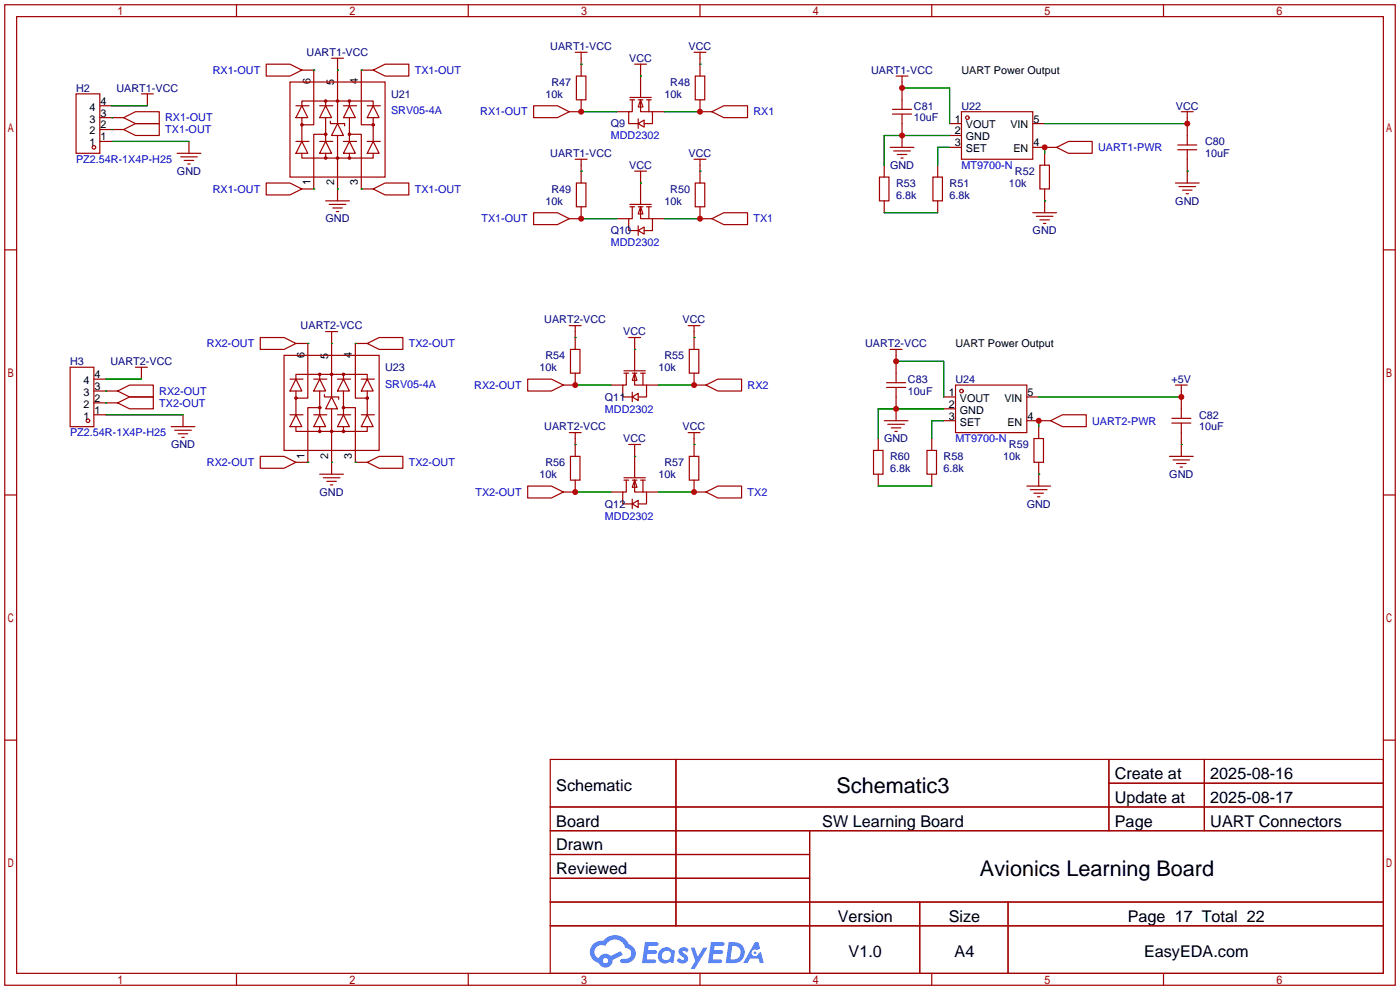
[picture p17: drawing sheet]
<svg xmlns="http://www.w3.org/2000/svg" width="299mm" height="212mm" viewBox="0 0 299 212" stroke-linecap="round" stroke-linejoin="round" font-family="sans-serif">
<defs><g id="words">
<g font-size="4.6">
<text x="178.8" y="169.4">Schematic3</text>
<text x="209.4" y="187.2">Avionics Learning Board</text>
</g>
<g font-size="3.5">
<text x="238.3" y="166.5">Create at</text>
<text x="258.7" y="166.5">2025-08-16</text>
<text x="118.9" y="169.1">Schematic</text>
<text x="238.3" y="171.6">Update at</text>
<text x="258.7" y="171.6">2025-08-17</text>
<text x="118.9" y="176.7">Board</text>
<text x="175.7" y="176.7">SW Learning Board</text>
<text x="238.3" y="176.7">Page</text>
<text x="258.7" y="176.7">UART Connectors</text>
<text x="118.9" y="181.8">Drawn</text>
<text x="118.9" y="186.8">Reviewed</text>
<text x="179.1" y="197">Version</text>
<text x="202.8" y="197">Size</text>
<text x="241" y="197">Page 17 Total 22</text>
<text x="181.4" y="204.6">V1.0</text>
<text x="204" y="204.6">A4</text>
<text x="244.5" y="204.6">EasyEDA.com</text>
</g>
<g font-size="2.3" fill="#000080">
<text x="65.5" y="12">UART1-VCC</text>
<text x="117.6" y="10.7">UART1-VCC</text>
<text x="147.2" y="10.7">VCC</text>
<text x="134.5" y="13.3">VCC</text>
<text x="186.2" y="15.8">UART1-VCC</text>
<text x="16.3" y="19.6">H2</text>
<text x="24.9" y="19.6">UART1-VCC</text>
<text x="83.6" y="20.9">U21</text>
<text x="116.6" y="20.9">10k</text>
<text x="117.9" y="18.3">R47</text>
<text x="142" y="20.9">10k</text>
<text x="143.3" y="18.3">R48</text>
<text x="195.3" y="23.4">C81</text>
<text x="205.5" y="23.4">U22</text>
<text x="251.3" y="23.4">VCC</text>
<text x="130.6" y="27.2">Q9</text>
<text x="195.3" y="26">10uF</text>
<text x="117.6" y="33.6">UART1-VCC</text>
<text x="147.2" y="33.6">VCC</text>
<text x="257.6" y="31">C80</text>
<text x="257.6" y="33.6">10uF</text>
<text x="37.8" y="37.4">GND</text>
<text x="117.9" y="41.2">R49</text>
<text x="134.5" y="36.1">VCC</text>
<text x="143.3" y="41.2">R50</text>
<text x="190.2" y="36.1">GND</text>
<text x="191.5" y="39.9">R53</text>
<text x="202.9" y="39.9">R51</text>
<text x="215.6" y="39.9">10k</text>
<text x="216.9" y="37.4">R52</text>
<text x="69.6" y="47.5">GND</text>
<text x="116.6" y="43.7">10k</text>
<text x="142" y="43.7">10k</text>
<text x="191.5" y="42.5">6.8k</text>
<text x="202.9" y="42.5">6.8k</text>
<text x="251.2" y="43.7">GND</text>
<text x="130.6" y="50.1">Q10</text>
<text x="220.7" y="50.1">GND</text>
<text x="64.3" y="70.4">UART2-VCC</text>
<text x="116.3" y="69.1">UART2-VCC</text>
<text x="133.2" y="71.7">VCC</text>
<text x="145.9" y="69.1">VCC</text>
<text x="116.6" y="76.8">R54</text>
<text x="142" y="76.8">R55</text>
<text x="184.9" y="74.2">UART2-VCC</text>
<text x="15" y="78">H3</text>
<text x="23.6" y="78">UART2-VCC</text>
<text x="82.3" y="79.3">U23</text>
<text x="115.3" y="79.3">10k</text>
<text x="140.7" y="79.3">10k</text>
<text x="194.1" y="81.8">C83</text>
<text x="204.2" y="81.8">U24</text>
<text x="250.4" y="81.8">+5V</text>
<text x="129.3" y="85.6">Q11</text>
<text x="194.1" y="84.4">10uF</text>
<text x="256.3" y="89.5">C82</text>
<text x="36.6" y="95.8">GND</text>
<text x="116.3" y="92">UART2-VCC</text>
<text x="133.2" y="94.5">VCC</text>
<text x="145.9" y="92">VCC</text>
<text x="189" y="94.5">GND</text>
<text x="215.6" y="95.8">R59</text>
<text x="256.3" y="92">10uF</text>
<text x="116.6" y="99.6">R56</text>
<text x="142" y="99.6">R57</text>
<text x="190.2" y="98.3">R60</text>
<text x="190.2" y="100.9">6.8k</text>
<text x="201.7" y="98.3">R58</text>
<text x="201.7" y="100.9">6.8k</text>
<text x="214.4" y="98.3">10k</text>
<text x="68.3" y="106">GND</text>
<text x="115.3" y="102.2">10k</text>
<text x="140.7" y="102.2">10k</text>
<text x="249.9" y="102.2">GND</text>
<text x="129.3" y="108.5">Q12</text>
<text x="219.4" y="108.5">GND</text>
</g>
<g font-size="2.3" fill="#00f">
<text x="45.5" y="15.8">RX1-OUT</text>
<text x="88.6" y="15.8">TX1-OUT</text>
<text x="35.3" y="28.5">TX1-OUT</text>
<text x="35.3" y="26">RX1-OUT</text>
<text x="83.6" y="24.4">SRV05-4A</text>
<text x="102.6" y="24.7">RX1-OUT</text>
<text x="130.6" y="29.8">MDD2302</text>
<text x="161" y="24.7">RX1</text>
<text x="16.3" y="34.8">PZ2.54R-1X4P-H25</text>
<text x="234.7" y="32.3">UART1-PWR</text>
<text x="45.5" y="41.2">RX1-OUT</text>
<text x="88.6" y="41.2">TX1-OUT</text>
<text x="205.5" y="36.1">MT9700-N</text>
<text x="102.9" y="47.5">TX1-OUT</text>
<text x="161" y="47.5">TX1</text>
<text x="130.6" y="52.6">MDD2302</text>
<text x="44.2" y="74.2">RX2-OUT</text>
<text x="87.4" y="74.2">TX2-OUT</text>
<text x="82.3" y="82.8">SRV05-4A</text>
<text x="101.4" y="83.1">RX2-OUT</text>
<text x="159.8" y="83.1">RX2</text>
<text x="34" y="86.9">TX2-OUT</text>
<text x="34" y="84.4">RX2-OUT</text>
<text x="129.3" y="88.2">MDD2302</text>
<text x="15" y="93.3">PZ2.54R-1X4P-H25</text>
<text x="204.2" y="94.5">MT9700-N</text>
<text x="233.4" y="90.7">UART2-PWR</text>
<text x="44.2" y="99.6">RX2-OUT</text>
<text x="87.4" y="99.6">TX2-OUT</text>
<text x="101.6" y="106">TX2-OUT</text>
<text x="159.8" y="106">TX2</text>
<text x="129.3" y="111">MDD2302</text>
</g>
<g font-size="2.3">
<text x="205.5" y="15.8">UART Power Output</text>
<text x="19.1" y="23.6">4</text>
<text x="21.5" y="22.4">4</text>
<text x="66.3" y="18" transform="rotate(-90 66.3 18)">6</text>
<text x="71.4" y="18.3" transform="rotate(-90 71.4 18.3)">5</text>
<text x="76.5" y="18" transform="rotate(-90 76.5 18)">4</text>
<text x="19.1" y="28.7">2</text>
<text x="19.1" y="26.2">3</text>
<text x="21.5" y="30">1</text>
<text x="21.5" y="27.5">2</text>
<text x="21.5" y="24.9">3</text>
<text x="204.1" y="26.2">1</text>
<text x="204.1" y="28.7">2</text>
<text x="206.4" y="27.5">VOUT</text>
<text x="206.4" y="30">GND</text>
<text x="215.9" y="27.5">VIN</text>
<text x="220.9" y="26.2">5</text>
<text x="19.1" y="31.3">1</text>
<text x="204.1" y="31.3">3</text>
<text x="206.4" y="32.5">SET</text>
<text x="216.6" y="32.5">EN</text>
<text x="220.9" y="31.3">4</text>
<text x="66.3" y="39.6" transform="rotate(-90 66.3 39.6)">1</text>
<text x="71.4" y="39.6" transform="rotate(-90 71.4 39.6)">2</text>
<text x="76.5" y="39.6" transform="rotate(-90 76.5 39.6)">3</text>
<text x="65.1" y="76.4" transform="rotate(-90 65.1 76.4)">6</text>
<text x="70.1" y="76.7" transform="rotate(-90 70.1 76.7)">5</text>
<text x="75.2" y="76.4" transform="rotate(-90 75.2 76.4)">4</text>
<text x="204.2" y="74.2">UART Power Output</text>
<text x="17.8" y="82.1">4</text>
<text x="20.2" y="83.3">3</text>
<text x="20.2" y="80.8">4</text>
<text x="17.8" y="89.7">1</text>
<text x="17.8" y="87.1">2</text>
<text x="17.8" y="84.6">3</text>
<text x="20.2" y="88.4">1</text>
<text x="20.2" y="85.9">2</text>
<text x="202.8" y="84.6">1</text>
<text x="202.8" y="87.1">2</text>
<text x="202.8" y="89.7">3</text>
<text x="205.2" y="85.9">VOUT</text>
<text x="205.2" y="88.4">GND</text>
<text x="214.7" y="85.9">VIN</text>
<text x="219.6" y="89.7">4</text>
<text x="219.6" y="84.6">5</text>
<text x="205.2" y="91">SET</text>
<text x="215.3" y="91">EN</text>
<text x="65.1" y="98" transform="rotate(-90 65.1 98)">1</text>
<text x="70.1" y="98" transform="rotate(-90 70.1 98)">2</text>
<text x="75.2" y="98" transform="rotate(-90 75.2 98)">3</text>
</g>
</g></defs>
<g fill="none" stroke="#a10000" stroke-width=".25">
<path d="M1 1h297.2v209.6h-297.2zM3.6 3.6h292.1v204.4h-292.1zM50.5 1v2.6M100.1 1v2.6M149.6 1v2.6M199.1 1v2.6M248.7 1v2.6M1 53.4h2.6M295.7 53.4h2.5M1 105.8h2.6M295.7 105.8h2.5M1 158.2h2.6"/>
<path d="M295.7 158.2h2.5M117.6 162.3h178.1v45.7h-178.1zM117.6 172.5h178.1M117.6 177.5h178.1M144.5 162.3v35.6M173 177.5v30.5M237 162.3v15.2M237 167.4h58.7M257.4 162.3v15.2M117.6 182.6h55.4M117.6 192.8h178.1M117.6 187.7h55.4"/>
<path d="M117.6 197.9h178.1M196.6 192.8v15.2M215.4 192.8v15.2M50.5 208v2.6M100.1 208v2.6M149.6 208v2.6M199.1 208v2.6M248.7 208v2.6"/>
</g>
<g fill="#5487ff">
<path d="M145.3 202.7a1.3 1.3 0 0 1 1.9 .3l-.4 .6a.54 .54 0 0 0-.9-.2l.1 .2a1.34 1.34 0 0 1 .9 1.8 1.47 1.47 0 0 1-2.3-.1l.5-.6 .8 .5a.31 .31 0 0 0 .4-.3 .31 .31 0 0 0-.3-.4 1.12 1.12 0 0 1-.7-1.8z"/>
<path d="M147.6 202.5h.9l.6 2 1.2-2h.9l-2.7 4.6h-.9l1-1.7z"/>
<path d="M137.8 201.4h1.7a1.31 1.31 0 0 1 1.2 .2 .4 .4 0 0 1-.3 .5l-1.8 .1-.1 .9h1.6a.4 .4 0 0 1 .4 .4 .4 .4 0 0 1-.5 .4h-1.6l-.2 1.2h1.4a.46 .46 0 0 1 .5 0 .46 .46 0 0 1 .1 .5l-.4 .2h-2.6z"/>
<path d="M151.9 201.4h1.7a1.32 1.32 0 0 1 1.2 .2 .39 .39 0 0 1-.3 .5l-1.8 .1-.1 .9h1.6a.4 .4 0 0 1 .4 .4 .4 .4 0 0 1-.4 .4h-1.7l-.2 1.2h1.4a.46 .46 0 0 1 .5 0 .46 .46 0 0 1 .1 .5l-.4 .2h-2.6z"/>
<path d="M161.3 201.4h.8l.3 1.3-.6 .4a.75 .75 0 0 0-1.1 .3 .75 .75 0 0 0 .5 1 .75 .75 0 0 0 .9-.7l.5-.2 .6 2.3h-.8l-.3-.9h-1.8l-.5 .9h-1z"/>
<path d="M155.7 201.4l-.6 4.4h1.5a2.27 2.27 0 0 0 2.6-2.2 2.27 2.27 0 0 0-2.7-2.2zM156.5 202.1a1.5 1.5 0 0 1 1.8 1.6 1.5 1.5 0 0 1-1.9 1.4h-.3z"/>
<path d="M141.2 203a1.6 1.6 0 0 0-.3 2.3 1.6 1.6 0 0 0 2.3 .2l.7 .3 .3-2.4-.1-.3-.5-.1a1.58 1.58 0 0 0-2.4 0zM141.8 203.5a.98 .98 0 0 1 1.6 .4 .98 .98 0 0 1-1.1 1.3 .94 .94 0 0 1-.9-.7 .94 .94 0 0 1 .4-1z"/>
<path d="M126.8 201.8a2.37 2.37 0 0 0 1.1 4 1.54 1.54 0 0 0 1.8 1 1.54 1.54 0 0 0 1.2-1.6l2.2-1.1-.5-.8-2 1a1.57 1.57 0 0 0-2.7 .5 1.5 1.5 0 0 1-.7-2.1 1.5 1.5 0 0 1 2.2-.5 2.23 2.23 0 0 1 2.3-1.4 2.23 2.23 0 0 1 2 1.8 1.16 1.16 0 0 1 1.2 1.1 1.16 1.16 0 0 1-1.1 1.2h-.7a.47 .47 0 0 0-.5 .4 .47 .47 0 0 0 .4 .5 2.17 2.17 0 0 0 2.5-.9 2.17 2.17 0 0 0-.3-2.7l-.8-.4a3.2 3.2 0 0 0-5.5-.7l-1.1 .1zM128.8 205.3a.6 .6 0 0 1 1.2 0 .6 .6 0 0 1-1.2 0z"/>
<circle cx="161.4" cy="203.6" r=".28"/>
</g>
<g fill="none" stroke="#a10000" stroke-width=".25">
<path d="M56.9 13.7h5.1l2.5 1.3-2.5 1.3h-5.1zM62 17.5h20.3v20.3h-20.3zM64.5 15h2.6v11.7h-2.6M70.9 12.4h2.5M72.1 12.4v14M79.8 15h-2.6v11.7h2.6M79.8 15l2.5-1.3h5.1v2.6h-5.1zM122.9 11.2h2.6M123.2 16.3h2v5h-2zM124.2 11.2v5.1M135.6 13.7h2.6M136.9 13.7v7.1"/>
<path d="M148.3 11.2h2.6M148.6 16.3h2v5h-2zM149.6 11.2v5.1M191.5 16.3h2.6M192.8 16.3v7.1M16.3 20.1h5v12.7h-5zM21.3 27.7h5.1M21.3 25.1h5.1M21.3 30.2h2.6M21.3 22.6h2.6M26.4 27.7l2.6-1.3h5v2.6h-5zM26.4 25.1l2.6-1.2h5v2.5h-5z"/>
<path d="M30.2 20.1h2.6M31.5 20.1v2.5M37.8 32.8h5.1M38.6 33.5h3.6M39.4 34.3h2M40.1 35.1h.5M40.4 30.2v2.6M56.9 39.1h5.1l2.5 1.3-2.5 1.3h-5.1zM63.2 30.2h2.8M63.2 22.6h2.8M64.5 22.6v-1h15.3v1M64.5 32.8v1h15.3v-1"/>
<path d="M64.5 30.2l1.3 2.6h-2.6zM64.5 22.6l1.3 2.5h-2.6zM64.5 25.1v5.1M68.3 30.2h2.8M68.3 22.6h2.8M69.6 28.7h-2.5v11.7h-2.6M69.6 30.2l1.3 2.6h-2.6zM69.6 22.6l1.3 2.5h-2.6zM69.6 21.6v1M69.6 25.1v5.1M69.6 32.8v1M70.6 25.9v.5h3.1v.5"/>
<path d="M72.1 26.4l1.3 2.6h-2.5zM72.1 29v13.9M73.4 30.2h2.8M73.4 22.6h2.8M74.7 28.7h2.5v11.7h2.6M74.7 30.2l1.2 2.6h-2.5zM74.7 22.6l1.2 2.5h-2.5zM74.7 21.6v1M74.7 25.1v5.1M74.7 32.8v1M78.5 30.2h2.8M78.5 22.6h2.8"/>
<path d="M79.8 30.2l1.2 2.6h-2.5zM79.8 22.6l1.2 2.5h-2.5zM79.8 25.1v5.1M114 22.6h5.1l2.6 1.3-2.6 1.2h-5.1zM122.9 34h2.6M123.2 39.1h2v5.1h-2zM124.2 21.3v2.6h-2.5M124.2 34v5.1M131.8 23.9h2.6M134.6 20.8h4.6M134.6 21.3h1M135.1 21.3v2.6h-.7v2.5h2"/>
<path d="M135.6 36.6h2.6M136.4 26.4l1.3-.7v1.5zM136.4 25.4v2M136.4 21.3h1M136.9 21.3l.5 1.6h-1zM136.9 21.3v2.6h2.5v2.5h-1.7M136.9 36.6v7.1M138.2 21.3h1M138.7 21.3v2.6M139.4 23.9h2.6M148.3 34h2.6M148.6 39.1h2v5.1h-2z"/>
<path d="M149.6 21.3v2.6h2.5M149.6 34v5.1M152.1 23.9l2.6-1.3h5.1v2.5h-5.1zM188 37.8h2v5.1h-2zM189 35.3v2.5M190.2 31.5h5.1M190.8 24.4h4M190.8 23.4h4M191 32.3h3.6M191.8 33h2M192.5 33.8h.5M192.8 24.4v7.1"/>
<path d="M199.4 37.8h2v5.1h-2zM200.4 35.3v2.5M202.9 26.4h2.6M202.9 29h2.6M202.9 31.5h2.6M205.5 23.9h15.2v10.1h-15.2zM220.7 26.4h2.6M220.7 31.5h5.1M222.2 35.3h2.1v5.1h-2.1zM223.3 32.8v2.5M225.8 31.5l2.5-1.3h5.1v2.6h-5.1zM251.2 39.1h5.1"/>
<path d="M251.7 32h4.1M251.7 31h4.1M252 39.9h3.5M252.5 23.9h2.5M253.7 23.9v7.1M253.7 32v7.1M69.6 42.9h5.1M70.4 43.7h3.5M71.1 44.4h2.1M71.9 45.2h.5M79.8 40.4l2.5-1.3h5.1v2.6h-5.1zM114 45.5h5.1l2.6 1.2-2.6 1.3h-5.1z"/>
<path d="M124.2 44.2v2.5h-2.5M131.8 46.7h2.6M134.6 43.7h4.6M134.6 44.2h1M135.1 44.2v2.5h-.7v2.6h2M136.4 49.3l1.3-.8v1.5zM136.4 48.3v2M136.4 44.2h1M136.9 44.2l.5 1.5h-1zM136.9 44.2v2.5h2.5v2.6h-1.7M138.2 44.2h1M138.7 44.2v2.5"/>
<path d="M139.4 46.7h2.6M149.6 44.2v2.5h2.5M152.1 46.7l2.6-1.2h5.1v2.5h-5.1zM189 42.9v2.6M200.4 42.9v2.6M220.7 45.5h5.1M221.5 46.2h3.5M222.2 47h2.1M223 47.8h.5M223.3 40.4v5.1M252.7 40.6h2.1M253.5 41.4h.5"/>
<path d="M15 78.5h5.1v12.7h-5.1zM29 78.5h2.5M30.2 78.5v2.5M55.6 72.1h5.1l2.5 1.3-2.5 1.3h-5.1zM60.7 75.9h20.3v20.4h-20.3zM63.2 73.4h2.6v11.7h-2.6M69.6 70.9h2.5M70.9 70.9v13.9M78.5 73.4h-2.6v11.7h2.6M78.5 73.4l2.5-1.3h5.1v2.6h-5.1zM121.7 69.6h2.5M121.9 74.7h2.1v5.1h-2.1z"/>
<path d="M122.9 69.6v5.1M122.9 79.8v2.5h-2.5M133.3 79.2h4.6M133.3 79.8h1.1M133.9 79.8v2.5h-.8v2.5h2M134.4 72.1h2.5M135.1 79.8h1M135.6 79.8l.5 1.5h-1zM135.6 79.8v2.5h2.6v2.5h-1.8M135.6 72.1v7.1M136.9 79.8h1M137.4 79.8v2.5"/>
<path d="M147.1 69.6h2.5M147.3 74.7h2.1v5.1h-2.1zM148.3 79.8v2.5h2.6M148.3 69.6v5.1M190.2 74.7h2.6M191.5 74.7v7.1M20.1 86.1h5M20.1 83.6h5M20.1 88.6h2.5M20.1 81h2.5M25.1 86.1l2.6-1.3h5.1v2.6h-5.1zM25.1 83.6l2.6-1.3h5.1v2.5h-5.1z"/>
<path d="M36.6 91.2h5.1M37.3 91.9h3.6M38.1 92.7h2M38.9 93.5h.5M39.1 88.6v2.6M55.6 97.5h5.1l2.5 1.3-2.5 1.3h-5.1zM62 88.6h2.8M62 81h2.8M63.2 81v-1h15.3v1M63.2 91.2v1h15.3v-1M63.2 88.6l1.3 2.6h-2.5zM63.2 81l1.3 2.6h-2.5z"/>
<path d="M63.2 83.6v5M67.1 88.6h2.7M67.1 81h2.7M68.3 87.1h-2.5v11.7h-2.6M68.3 88.6l1.3 2.6h-2.5zM68.3 81l1.3 2.6h-2.5zM68.3 80v1M68.3 83.6v5M68.3 91.2v1M69.3 84.3v.5h3.1v.5M70.9 84.8l1.2 2.6h-2.5zM70.9 87.4v13.9"/>
<path d="M72.1 88.6h2.8M72.1 81h2.8M73.4 87.1h2.5v11.7h2.6M73.4 88.6l1.3 2.6h-2.6zM73.4 81l1.3 2.6h-2.6zM73.4 80v1M73.4 83.6v5M73.4 91.2v1M77.2 88.6h2.8M77.2 81h2.8M78.5 88.6l1.3 2.6h-2.6zM78.5 81l1.3 2.6h-2.6z"/>
<path d="M78.5 98.8l2.5-1.3h5.1v2.6h-5.1zM78.5 83.6v5M112.8 81h5.1l2.5 1.3-2.5 1.3h-5.1zM121.7 92.5h2.5M121.9 97.5h2.1v5.1h-2.1zM122.9 92.5v5M130.6 82.3h2.5M134.4 95h2.5M135.1 84.8l1.3-.7v1.5zM135.1 83.8v2.1M135.6 95v7.1M138.2 82.3h2.5"/>
<path d="M147.1 92.5h2.5M147.3 97.5h2.1v5.1h-2.1zM148.3 92.5v5M150.9 82.3l2.5-1.3h5.1v2.6h-5.1zM186.7 96.3h2v5h-2zM187.7 93.7v2.6M189 89.9h5.1M189.5 82.8h4M189.5 81.8h4M189.7 90.7h3.6M190.5 91.4h2M191.3 92.2h.5"/>
<path d="M191.5 82.8v7.1M198.1 96.3h2.1v5h-2.1zM199.1 93.7v2.6M201.7 84.8h2.5M201.7 87.4h2.5M201.7 89.9h2.5M204.2 82.3h15.3v10.2h-15.3zM219.5 84.8h2.5M219.5 89.9h5M221 93.7h2v5.1h-2zM222 91.2v2.5M222 98.8v5.1"/>
<path d="M224.5 89.9l2.6-1.3h5.1v2.6h-5.1zM249.9 97.5h5.1M250.4 90.4h4.1M250.4 89.4h4.1M250.7 98.3h3.6M251.2 82.3h2.5M251.5 99.1h2M252.2 99.8h.5M252.5 82.3v7.1M252.5 90.4v7.1M68.3 101.3h5.1M69.1 102.1h3.5"/>
<path d="M69.8 102.9h2.1M70.6 103.6h.5M112.8 103.9h5.1l2.5 1.3-2.5 1.2h-5.1zM122.9 102.6v2.6h-2.5M130.6 105.2h2.5M133.3 102.1h4.6M133.3 102.6h1.1M133.9 102.6v2.6h-.8v2.5h2M135.1 107.7l1.3-.8v1.6zM135.1 106.7v2M135.1 102.6h1M135.6 102.6l.5 1.5h-1z"/>
<path d="M135.6 102.6v2.6h2.6v2.5h-1.8M136.9 102.6h1M137.4 102.6v2.6M138.2 105.2h2.5M148.3 102.6v2.6h2.6M150.9 105.2l2.5-1.3h5.1v2.5h-5.1zM187.7 101.3v2.6M199.1 101.3v2.6M219.5 103.9h5M220.2 104.6h3.6M221 105.4h2M221.7 106.2h.5"/>
<circle cx="20.1" cy="31.5" r=".38"/>
<circle cx="64.5" cy="26.7" r=".25"/>
<circle cx="69.6" cy="21.6" r=".25"/>
<circle cx="69.6" cy="33.8" r=".25"/>
<circle cx="69.6" cy="28.7" r=".25"/>
<circle cx="72.1" cy="21.6" r=".25"/>
<circle cx="72.1" cy="33.8" r=".25"/>
<circle cx="74.7" cy="21.6" r=".25"/>
<circle cx="74.7" cy="33.8" r=".25"/>
<circle cx="74.7" cy="28.7" r=".25"/>
<circle cx="79.8" cy="26.7" r=".25"/>
<circle cx="206.8" cy="25.1" r=".38"/>
<circle cx="18.8" cy="89.9" r=".38"/>
<circle cx="63.2" cy="85.1" r=".25"/>
<circle cx="68.3" cy="92.2" r=".25"/>
<circle cx="68.3" cy="87.1" r=".25"/>
<circle cx="68.3" cy="80" r=".25"/>
<circle cx="70.9" cy="80" r=".25"/>
<circle cx="70.9" cy="92.2" r=".25"/>
<circle cx="73.4" cy="80" r=".25"/>
<circle cx="73.4" cy="92.2" r=".25"/>
<circle cx="73.4" cy="87.1" r=".25"/>
<circle cx="78.5" cy="85.1" r=".25"/>
<circle cx="205.5" cy="83.6" r=".38"/>
</g>
<g fill="none" stroke="#008700" stroke-width=".25">
<path d="M67.1 15h.1M72.1 15h.1M77.2 15h.1M124.2 13.7h.1M136.9 16.3h.1M149.6 13.7h.1M192.8 18.8h10.1v7.6M23.9 27.7h.1M23.9 25.1h.1M23.9 30.2h16.5M23.9 22.6h7.6M124.2 36.6h.1"/>
<path d="M124.2 23.9h7.6M136.9 39.1h.1M142 23.9h7.6M149.6 36.6h.1M202.9 31.5h-2.5v3.8M202.9 29h-13.9v6.3M223.3 26.4h30.4M223.3 31.5v1.3M253.7 36.6h.1M67.1 40.4h.1M72.1 40.4h.1M77.2 40.4h.1"/>
<path d="M124.2 46.7h7.6M142 46.7h7.6M189 45.5h11.4M223.3 42.9h.1M65.8 73.4h.1M70.9 73.4h.1M75.9 73.4h.1M122.9 72.1h.1M135.6 74.7h.1M148.3 72.1h.1M191.5 77.2h10.2v7.6M22.6 86.1h.1"/>
<path d="M22.6 83.6h.1M22.6 88.6h16.5M22.6 81h7.6M65.8 98.8h.1M70.9 98.8h.1M75.9 98.8h.1M122.9 95h.1M122.9 82.3h7.7M135.6 97.5h.1M140.7 82.3h7.6M148.3 95h.1M201.7 89.9h-2.6v3.8"/>
<path d="M201.7 87.4h-14v6.3M222 84.8h30.5M222 89.9v1.3M252.5 95h.1M122.9 105.2h7.7M140.7 105.2h7.6M187.7 103.9h11.4M222 101.3h.1"/>
</g>
<g fill="#c00">
<circle cx="124.2" cy="23.9" r=".63"/>
<circle cx="149.6" cy="23.9" r=".63"/>
<circle cx="124.2" cy="46.7" r=".63"/>
<circle cx="149.6" cy="46.7" r=".63"/>
<circle cx="253.7" cy="26.4" r=".63"/>
<circle cx="192.8" cy="18.8" r=".63"/>
<circle cx="223.3" cy="31.5" r=".63"/>
<circle cx="192.8" cy="29" r=".63"/>
<circle cx="122.9" cy="82.3" r=".63"/>
<circle cx="148.3" cy="82.3" r=".63"/>
<circle cx="122.9" cy="105.2" r=".63"/>
<circle cx="148.3" cy="105.2" r=".63"/>
<circle cx="252.5" cy="84.8" r=".63"/>
<circle cx="191.5" cy="77.2" r=".63"/>
<circle cx="222" cy="89.9" r=".63"/>
<circle cx="191.5" cy="87.4" r=".63"/>
</g>
<use href="#words"/>
</svg>
